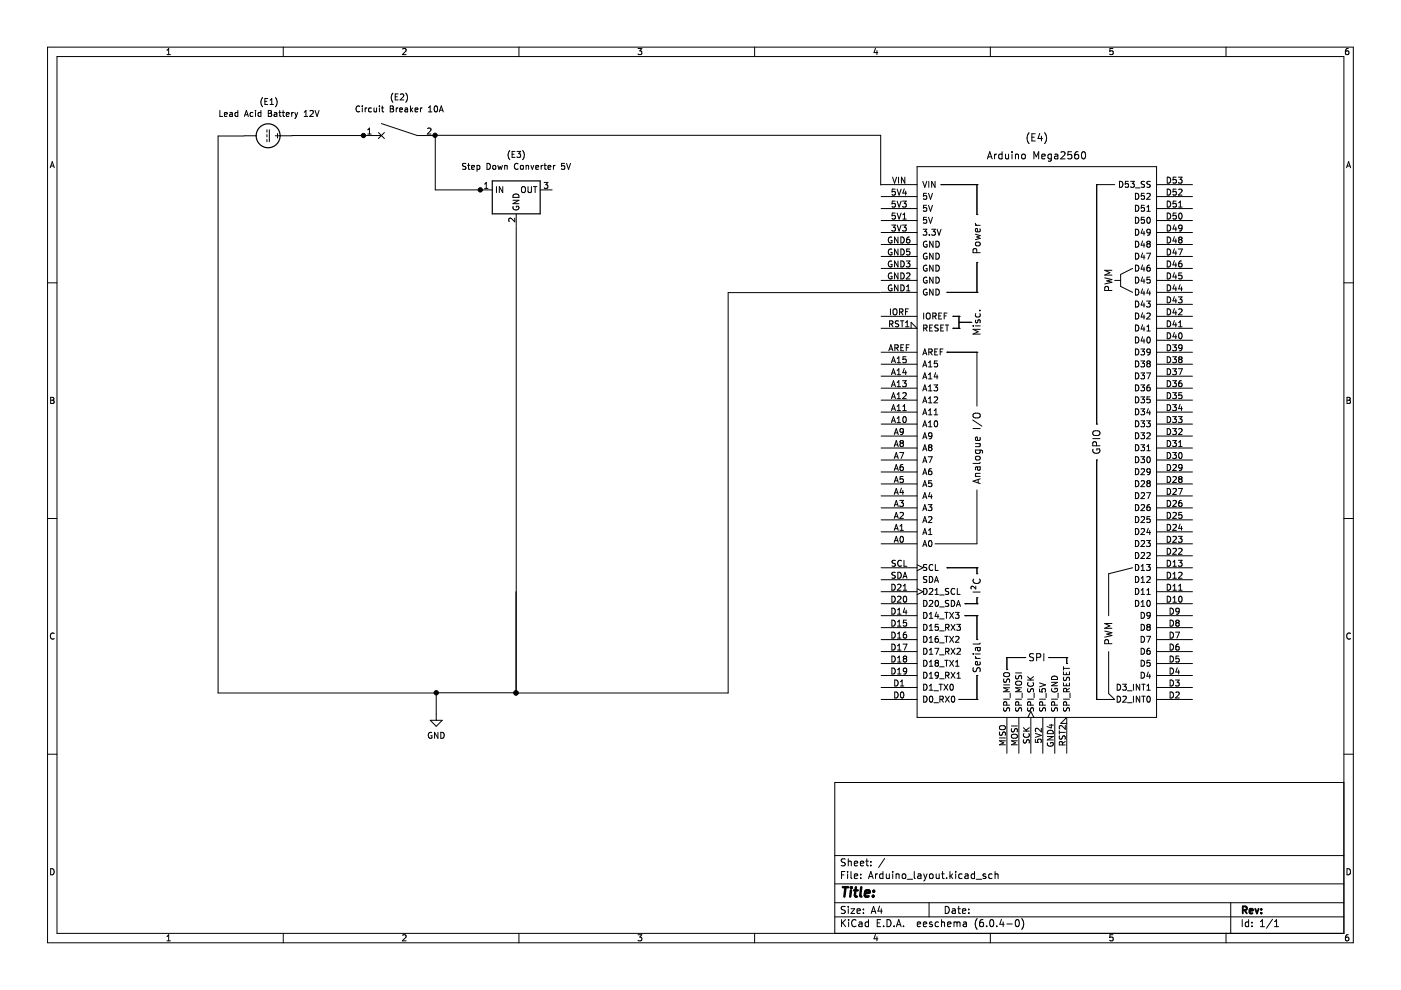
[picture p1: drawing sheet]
<svg xmlns="http://www.w3.org/2000/svg" width="297mm" height="210mm" viewBox="0 0 297 210" stroke-linecap="round" stroke-linejoin="round" font-family="sans-serif">
<path d="M.1 0h297v209.9h-297z" fill-rule="evenodd" fill="#fff" stroke="#fff" stroke-width=".21"/>
<g fill="none" stroke="#000" stroke-width=".21">
<path d="M10.1 10h276.8v189.9h-276.8zM12.1 12h272.8v185.9h-272.8zM35.4 11.6h.7M35.4 10.7l.4-.4v1.3M60.1 10v2M83.3 19.7a1.46 1.46 0 0 0 0 2M84.4 19.9h-.6v1.3h.6M85.4 10.4l.5-.1 .2 .4-.8 .9h.8M86 19.7a1.46 1.46 0 0 1 0 2M110 10v2M135.3 10.3h.8l-.5 .5 .4 .1v.6l-.2 .1-.5-.1M160 10v2"/>
<path d="M185.6 10.2l-.3 .9h.8M185.9 10.7v.9M210 10v2M236 10.3h-.7v.6l.6-.1 .1 .7-.2 .1-.5-.1M259.9 10v2M285.9 10.3h-.4l-.2 .3v.7l.2 .3 .4-.1v-.7h-.4l-.2 .2M10.6 35.6l.5-1.3 .4 1.3M10.8 35.2h.6M46.6 23.4v1.3h.6M47.6 24.3l.6-.2-.1-.2-.3-.1-.2 .2v.6h.5M48.7 23.9h.5l.1 .8M49.3 24.1l-.6 .3 .2 .3 .4-.1"/>
<path d="M50.4 23.9l-.3-.1-.3 .3 .1 .5h.5M50.4 23.4v1.3M51.7 28.8h-5.5v118.1h46.3v5.8M51.8 28.8h2.5M51.8 24.7l.4-1.3 .5 1.3M51.9 24.3h.6M53.6 23.9l-.3-.1-.3 .3 .1 .5h.5M54.2 23.4v.1M54.2 23.8v.9M55.3 23.4v1.3M55.3 23.9l-.3-.1-.3 .3 .1 .5h.5M55.7 20.7a1.46 1.46 0 0 0 0 1.9"/>
<path d="M56.2 21.5h.4M56.6 27.5v.5M56.6 28.5v.5M56.6 29.5v.6M56.8 20.9h-.6v1.3h.6M56.9 23.4h.4l.3 .3-.3 .3 .3 .1v.3l-.2 .3h-.5zM56.9 24h.4M57.1 27.5v2.6M57.3 22.2h.7M57.3 21.2l.3-.3v1.3M58.2 23.9h.4l.1 .8M58.4 28.8h.9"/>
<path d="M58.4 20.7a1.46 1.46 0 0 1 0 1.9M58.7 24.1l-.6 .3 .2 .3 .4-.1M58.8 28.3v1M59.1 23.8h.5M59.3 23.4v1.1l.3 .2M59.4 28.8h2.5M59.9 23.8h.4M60 23.4v1.1l.3 .2M60.7 24.3l.6-.2-.1-.2-.3-.1-.2 .2 .1 .6h.4M61.8 23.8v.9M61.9 28.7h19M62.2 23.8l-.4 .3"/>
<path d="M62.5 23.8l.3 .9M62.8 24.7l-.3 .4M63.1 23.8l-.3 .9M64.5 24.7h.7M64.5 23.8l.4-.4v1.3M65.7 23.5l.5-.1 .2 .4-.7 .9h.7M66.8 23.4l.4 1.3 .4-1.3M76.3 22.6a.56 .56 0 0 0-.8 .5 .56 .56 0 0 0 .8 .5M76.8 22.5v.1M76.8 22.9v.8M77.4 22.9v.8M77.8 22.9l-.4 .2"/>
<path d="M78 28.4h.7M78 27.5l.3-.3v1.2M78.7 22.9h-.3l-.3 .2 .2 .6h.4M79.3 22.9l.1 .8 .4-.1M79.8 22.9v.8M80.2 28.1l1.3 1.3M80.4 22.5v.1M80.4 22.9v.8M80.9 26.2l7.6 2.5h3.8v11.6h12.1M80.9 22.9h.4M81 22.5v1l.3 .2M81.5 28.1l-1.3 1.3"/>
<path d="M82.7 22.5h.5l.2 .2-.2 .4 .2 .1 .1 .3-.3 .2h-.5zM82.7 23.1h.5M83.8 20.5h.4M84 22.9v.8M84.4 22.9l-.4 .2M84.7 23.3l.6-.1v-.3h-.4l-.2 .2 .1 .6h.5M84.9 20l.5-.1 .2 .4-.8 .9h.8M85.9 22.9h.5v.8M86.4 23.2l-.6 .2 .2 .3h.4M87 22.5v1.2M87.2 23.2l.3 .5M87.5 22.9l-.5 .5"/>
<path d="M88 23.3l.6-.1-.1-.3h-.3l-.2 .2 .1 .6h.4M89.1 22.9v.8M89.5 22.9l-.4 .2M90.7 27.3l.4-.1 .3 .3-.8 .9h.8M90.8 23.7h.8M90.8 22.8l.4-.3v1.2M92.2 22.6l.1-.1a.68 .68 0 0 1 .5 .6 .68 .68 0 0 1-.5 .6l-.3-.5zM92.2 28.7h94.5v10.5M93.1 23.7l.5-1.2 .4 1.2M93.3 23.4h.6M98.8 34.7l-.7 .1v.3l.6 .3 .1 .3-.3 .2h-.4M99.1 35.1h.5"/>
<path d="M99.3 34.6v1.1l.3 .2M100 35.5l.6-.1-.1-.3h-.3l-.2 .1 .1 .7h.4M101.1 35.1h.4l.2 .2-.1 .6h-.5M101.1 35.1v1.2M102.7 39.9h.8M102.7 39l.4-.3v1.2M103.3 34.6a.64 .64 0 0 1 .7 .7 .64 .64 0 0 1-.7 .6zM104.5 35.2l.2-.1 .4 .1-.1 .7-.5-.1zM105.3 39.6v1.2M105.6 35.1l.2 .8 .2-.6 .3 .6 .2-.8M106.6 39.6v1.2l-.7-1.2v1.2M107 35.2l.5-.1v.8"/>
<path d="M107 35.1v.8M108.1 31.9a1.46 1.46 0 0 0 0 2M108.6 32.7h.4M109.2 32.1h-.6v1.3h.6M109.6 32.1h.8l-.4 .5 .3 .1v.6l-.2 .1-.5-.1M109.8 34.8a.56 .56 0 0 0-.8 .5 .56 .56 0 0 0 .8 .5M110.4 35.2l.2-.1 .3 .1v.7l-.5-.1zM110.6 39.7l.3-.1a.43 .43 0 0 1 .5 .4v.4a.42 .42 0 0 1-.4 .5 .42 .42 0 0 1-.4-.5zM110.8 31.9a1.46 1.46 0 0 1 0 2M111.5 35.2l.5-.1 .1 .8M111.5 35.1v.8M111.9 39.6v1l.3 .2h.2l.3-.2v-1"/>
<path d="M112.6 35.1l.3 .8 .3-.8M113.1 39.6h.7M113.5 39.6v1.2M113.6 35.5l.6-.1-.1-.3h-.3l-.2 .1 .1 .7h.4M114.7 35.1v.8M115.1 35.1l-.4 .2M115.3 35.1h.5M115.4 38.7h.8l-.5 .5 .4 .1v.5l-.2 .1-.5-.1M115.5 34.6v1.1l.3 .2M116.2 35.5l.6-.1-.1-.3h-.3l-.2 .1v.7h.5M117.3 35.1v.8M117.7 35.1l-.4 .2"/>
<path d="M119.7 34.6h-.6l-.1 .6h.6l.1 .6-.2 .1-.5-.1M120.1 34.6l.4 1.3 .5-1.3M186.8 39.1h7.6M189.2 37.6l.5 1.2 .4-1.2M190.5 37.6v1.2M191.8 37.6v1.2l-.7-1.2v1.2M194.4 35.3h50.8v116.8h-50.8zM195.7 38.4l.4 1.3 .4-1.3M196.9 38.4v1.3M198.3 38.4v1.3l-.8-1.3v1.3M199.5 39.1h.1M199.5 39.1h7.6"/>
<path d="M207.1 39.1h.1M207.1 39.1v6.4M209.3 33.7l.6-1.5 .5 1.5M209.5 33.3h.7M210.9 32.7v1M211.3 32.7l-.4 .3M212.5 32.7h-.5l-.3 .3 .2 .6h.6M212.5 32.2v1.5M213.2 32.7l.1 .9 .3 .1 .2-.2M213.8 32.7v1M214.6 32.2v.1M214.6 32.7v1"/>
<path d="M215.3 32.7v1M215.3 32.8l.2-.1h.4v1M216.7 32.8l.2-.1 .4 .1 .1 .6-.1 .2-.4 .1-.2-.2zM218.2 28.1a1.75 1.75 0 0 0 0 2.4M218.8 29.1h.5M219.2 33.7v-1.5l.5 1.1 .5-1.1v1.5M219.5 28.4h-.7v1.5h.7M220.4 28.3l-.3 1.1h.9M220.8 28.9v1M220.9 33.2l.7-.2-.1-.3h-.4l-.2 .2 .1 .7h.5M221.5 28.1a1.75 1.75 0 0 1 0 2.4M222.9 32.7v1.2l-.3 .3-.3-.1"/>
<path d="M222.9 32.7h-.4l-.3 .3 .1 .6h.6M223.6 32.7h.6l.1 1M224.3 33l-.5 .1-.2 .2 .2 .4 .5-.1M224.9 32.3l.6-.1 .3 .4-.9 1.1h.9M227.2 32.2h-.7l-.1 .7 .2-.2 .5 .1 .2 .2-.1 .5-.2 .2-.6-.2M228.6 32.2h-.5a1.03 1.03 0 0 0 0 1.5l.5-.2 .1-.5-.3-.3-.4 .1-.2 .2M229.4 32.3l.3-.1a.81 .81 0 0 1 .5 .7 .81 .81 0 0 1-.5 .8l-.3-.2-.1-.4zM232.5 39.1h.1M232.5 39.1h3.8M232.5 39.1v50.8M237.4 38.4a.64 .64 0 0 1 .7 .7 .64 .64 0 0 1-.7 .6zM239.2 38.4h-.6v.7l.6-.1v.6l-.2 .1-.4-.1"/>
<path d="M239.7 38.4h.8l-.4 .5 .3 .2v.5l-.1 .1-.6-.1M240.7 39.8h1M242.7 38.5l-.7 .1v.3l.5 .3 .2 .3-.3 .2h-.5M243.9 38.5l-.5-.1-.2 .3 .1 .3 .5 .2v.4l-.6 .1M245.2 39.1h7.6M247.5 37.6a.64 .64 0 0 1 .7 .6 .64 .64 0 0 1-.7 .6zM249.4 37.6h-.7v.6l.6-.1 .1 .6-.2 .1-.5-.1M249.8 37.6h.8l-.4 .4 .4 .2v.5l-.2 .1-.6-.1M285.5 35.6l.4-1.3 .5 1.3M285.6 35.2h.6M10.1 60h2M108.8 42.5h1.2l-1.2 .7h1.2"/>
<path d="M108.8 43.8a.58 .58 0 0 0 .6 .7 .58 .58 0 0 0 .5-.8h-.4v.3M108.9 41.2a.66 .66 0 0 1 .8 0 .66 .66 0 0 1 .3 .7h-1.2zM109.1 46.2v.8l-.9-.8-.3 .3 .1 .5M109.4 45.3v2.6M109.4 48v98.9h-16.9M114.5 40.3h2.6M186.8 59.5h7.6M186.8 49.3h7.6M186.8 46.8h7.6M186.8 44.2h7.6M186.8 41.7h7.6M186.8 56.9h7.6"/>
<path d="M186.8 54.4h7.6M186.8 51.8h7.6M189.1 55.4a.58 .58 0 0 0-.8 .6 .58 .58 0 0 0 .8 .5v-.4h-.2M189.1 50.3a.58 .58 0 0 0-.8 .6 .58 .58 0 0 0 .8 .5v-.4h-.2M189.1 47.7h.7l-.4 .5 .4 .1v.6l-.2 .1-.5-.1M189.1 57.9a.58 .58 0 0 0-.8 .6 .58 .58 0 0 0 .8 .5v-.4h-.2M189.1 52.9a.58 .58 0 0 0-.8 .5 .58 .58 0 0 0 .8 .5v-.4h-.2M189.8 40.1h-.6l-.1 .6 .6-.1 .1 .6-.2 .2-.5-.2M189.8 42.6h-.6l-.1 .6h.6l.1 .6-.2 .1-.5-.1M189.8 45.2h-.6l-.1 .6 .6-.1 .1 .6-.2 .1-.5-.1M190.2 47.7l.4 1.3 .5-1.3M190.2 45.2l.4 1.2 .5-1.2"/>
<path d="M190.2 42.6l.4 1.3 .5-1.3M190.2 40.1l.4 1.3 .5-1.3M190.4 57.9v1.2l-.7-1.2v1.2M190.4 55.3v1.3l-.7-1.3v1.3M190.4 50.3v1.2l-.7-1.2v1.2M190.4 52.8v1.3l-.7-1.3v1.3M191 55.3a.64 .64 0 0 1 .7 .7 .64 .64 0 0 1-.7 .6zM191 50.3a.64 .64 0 0 1 .7 .6 .64 .64 0 0 1-.7 .6zM191 52.8a.64 .64 0 0 1 .7 .6 .64 .64 0 0 1-.7 .7zM191 57.9a.64 .64 0 0 1 .7 .6 .64 .64 0 0 1-.7 .6zM191.4 47.7h.7l-.4 .5 .4 .1v.6l-.2 .1-.5-.1M191.4 42.6h.7l-.4 .5 .4 .1v.6l-.2 .1-.5-.1"/>
<path d="M191.4 46.4h.7M191.4 45.5l.4-.3v1.2M191.7 40l-.3 .9h.8M192 40.5v.9M192.1 55.3h.8l-.4 .5 .4 .1v.6l-.2 .1-.6-.1M192.2 58l.5-.1 .2 .3-.8 .9h.8M192.8 50.3h-.4l-.1 .3-.1 .7 .2 .2 .5-.1-.1-.6-.4-.1-.2 .3M192.9 52.8h-.6l-.1 .6 .6-.1 .1 .6-.2 .2-.5-.2M195.7 48.6h.8l-.4 .5 .3 .1v.6l-.1 .1-.6-.1M196.4 41h-.6v.6l.6-.1v.6l-.1 .2-.5-.2M196.4 43.5h-.6v.6h.6v.6l-.1 .1-.5-.1M196.4 46.1h-.6v.6l.6-.1v.6l-.1 .1-.5-.1"/>
<path d="M196.5 58.8a.58 .58 0 0 0-.7 .6 .58 .58 0 0 0 .8 .5v-.4h-.3M196.5 51.2a.58 .58 0 0 0-.7 .6 .58 .58 0 0 0 .8 .5v-.4h-.3M196.5 53.7a.58 .58 0 0 0-.7 .6 .58 .58 0 0 0 .8 .5v-.4h-.3M196.5 56.3a.58 .58 0 0 0-.7 .6 .58 .58 0 0 0 .8 .5v-.5h-.3M196.9 46.1l.4 1.2 .4-1.2M196.9 43.5l.4 1.3 .4-1.3M196.9 41l.4 1.3 .4-1.3M197 49.8v.1M197.5 48.6h.8l-.4 .5 .4 .1v.6l-.2 .1-.6-.1M197.8 51.1v1.3l-.7-1.3v1.3M197.8 53.7v1.3l-.7-1.3v1.3M197.8 56.2v1.3l-.7-1.3v1.3"/>
<path d="M197.8 58.8v1.2l-.7-1.2v1.2M198.4 51.1a.64 .64 0 0 1 .8 .7 .64 .64 0 0 1-.8 .6zM198.4 53.7a.64 .64 0 0 1 .8 .6 .64 .64 0 0 1-.8 .7zM198.4 56.2a.64 .64 0 0 1 .8 .7 .64 .64 0 0 1-.8 .6zM198.4 58.8a.64 .64 0 0 1 .8 .6 .64 .64 0 0 1-.8 .6zM198.7 48.6l.4 1.3 .4-1.3M206.8 47.3l.3 .5M206.8 49.7l1 .3-.7 .2 .7 .3-1 .3M206.8 47.8h1M207 51.4h.7l.1 .2-.1 .4-.2 .1h-.5l-.2-.3zM207.1 53.6l-.1-.7-.2-.2-.4 .1-.1 .8h1.5M207.1 45.5h.1"/>
<path d="M207.1 55.6h.1M207.1 55.6v6.4M207.7 48.5l.1 .4-.2 .3-.7-.1v-.6l.3-.1 .1 .8M234.2 58.9l1.5 .4-1 .3 1 .3-1.5 .3M235.7 57.3h-1.5l1.1 .5-1.1 .5h1.5M236.3 59.5h1.3M240.1 56.9l-2.5 1.3v2.5l2.5 1.3M240.7 53.7a.64 .64 0 0 1 .8 .6 .64 .64 0 0 1-.8 .7zM240.7 48.6a.64 .64 0 0 1 .8 .6 .64 .64 0 0 1-.8 .7zM240.7 46.1a.64 .64 0 0 1 .8 .6 .64 .64 0 0 1-.8 .6zM240.7 43.5a.64 .64 0 0 1 .8 .7 .64 .64 0 0 1-.8 .6zM240.7 41a.64 .64 0 0 1 .8 .6 .64 .64 0 0 1-.8 .7z"/>
<path d="M240.7 56.2a.64 .64 0 0 1 .8 .7 .64 .64 0 0 1-.8 .6zM240.7 51.1a.64 .64 0 0 1 .8 .7 .64 .64 0 0 1-.8 .6zM240.7 58.8a.64 .64 0 0 1 .8 .6 .64 .64 0 0 1-.8 .6zM242.2 58.7l-.3 .9h.8M242.2 56.2l-.3 .9h.8M242.2 53.6l-.3 .9h.8M242.2 51.1l-.3 .9h.8M242.2 48.5l-.3 .9h.8M242.5 49v.9M242.5 51.6v.8M242.5 54.1v.9M242.5 56.6v.9"/>
<path d="M242.5 59.2v.8M242.6 41h-.6l-.1 .6 .6-.1 .1 .6-.2 .2-.5-.2M242.6 46.1h-.6l-.1 .6 .6-.1 .1 .6-.2 .1-.5-.1M242.6 43.5h-.6l-.1 .6h.6l.1 .6-.2 .1-.5-.1M243.1 53.7h.8l-.5 1.3M243.2 44.8h.7M243.2 41.1l.4-.1 .3 .4-.8 .9h.8M243.2 43.9l.3-.4v1.3M243.3 46.2l.2-.1a.68 .68 0 0 1 .4 .6 .68 .68 0 0 1-.4 .6l-.3-.4zM243.4 51.7l-.2 .2v.3l.2 .2h.4l.1-.2-.1-.4-.2-.1M243.4 51.7l-.2-.3 .2-.3 .4 .1 .1 .2-.3 .3M243.4 51.7h.2"/>
<path d="M243.8 56.2l-.4 .1-.2 .2v.7l.2 .3 .4-.1v-.6l-.4-.1-.2 .2M243.8 58.8h-.6v.6l.6-.1v.6l-.2 .1-.4-.1M243.9 49.1l-.3 .3-.3-.1-.1-.6 .4-.1 .3 .2-.1 .8-.2 .2-.3 .1M245.2 59.5h7.6M245.2 49.3h7.6M245.2 46.8h7.6M245.2 44.2h7.6M245.2 41.7h7.6M245.2 56.9h7.6M245.2 54.4h7.6M245.2 51.8h7.6M247.5 45.2a.64 .64 0 0 1 .7 .6 .64 .64 0 0 1-.7 .6z"/>
<path d="M247.5 47.7a.64 .64 0 0 1 .7 .6 .64 .64 0 0 1-.7 .7zM247.5 42.6a.64 .64 0 0 1 .7 .7 .64 .64 0 0 1-.7 .6zM247.5 40.1a.64 .64 0 0 1 .7 .6 .64 .64 0 0 1-.7 .7zM247.5 50.3a.64 .64 0 0 1 .7 .6 .64 .64 0 0 1-.7 .6zM247.5 52.8a.64 .64 0 0 1 .7 .6 .64 .64 0 0 1-.7 .7zM247.5 55.3a.64 .64 0 0 1 .7 .7 .64 .64 0 0 1-.7 .6zM247.5 57.9a.64 .64 0 0 1 .7 .6 .64 .64 0 0 1-.7 .6zM249 57.8l-.3 .9h.8M249 55.3l-.3 .9h.8M249 52.7l-.3 .9h.8M249 50.2l-.3 .9h.8M249 47.7l-.3 .9h.8"/>
<path d="M249.3 48.1v.9M249.3 50.7v.8M249.3 53.2v.9M249.3 55.8v.8M249.3 58.3v.8M249.4 45.2h-.7v.6l.6-.1 .1 .6-.2 .1-.5-.1M249.4 42.6h-.7v.6h.6l.1 .6-.2 .1-.5-.1M249.4 40.1h-.7v.6l.6-.1 .1 .6-.2 .2-.5-.2M249.8 52.8h.9l-.6 1.3M249.9 43.9h.7M249.9 40.2l.5-.1 .2 .4-.8 .9h.8M249.9 43l.4-.4v1.3"/>
<path d="M250 45.3l.2-.1a.68 .68 0 0 1 .4 .6 .68 .68 0 0 1-.4 .6l-.3-.4zM250.1 50.8l-.2-.2 .2-.3h.3l.2 .2-.2 .3M250.1 50.8l-.2 .2 .1 .4 .1 .1h.3l.2-.2v-.4l-.2-.1M250.1 50.8h.3M250.5 55.3l-.4 .1-.1 .2-.1 .8 .2 .2 .5-.1-.1-.6-.4-.1-.2 .3M250.6 57.9h-.6l-.1 .6 .6-.1 .1 .6-.2 .1-.5-.1M250.6 48.3l-.2 .2-.4-.1v-.6l.4-.1 .2 .3v.7l-.2 .2-.4 .1M284.9 60h2M186.7 62h-32.3v84.9h-45M186.8 62h7.6M186.8 74.7h7.6M186.8 67.1h7.6"/>
<path d="M186.8 69.6h7.6l-1.2-1.3v1.3M186.8 79.8h7.6M186.8 77.2h7.6M188.5 74.4l.4-1.3 .4 1.3M188.6 74h.6M188.6 68.7l.6-.1 .1-.5-.7-.1v1.3M188.8 65.5v1.3M188.9 68.7l.4 .6M189 79.4l.4-1.2 .4 1.2M189 76.9l.4-1.3 .4 1.3M189.1 60.5a.58 .58 0 0 0-.8 .6 .58 .58 0 0 0 .8 .5v-.5h-.2M189.1 79.1h.6"/>
<path d="M189.1 76.5h.6M189.4 65.7l.2-.2a.43 .43 0 0 1 .6 .4v.4a.42 .42 0 0 1-.4 .5 .42 .42 0 0 1-.5-.5zM189.7 73.8l.6-.1 .1-.5-.7-.1v1.3M190 73.8l.5 .6M190.2 76l.4-.4v1.3M190.2 78.5l.4-.3v1.2M190.2 79.4h.7M190.2 76.9h.7M190.4 60.4v1.3l-.7-1.3v1.3M190.5 68.1l-.4-.1-.3 .3 .1 .3 .6 .2v.4h-.7M190.7 66.2l.6-.1 .1-.5-.7-.1v1.3M190.9 68h.7"/>
<path d="M191 73.7h.4M191 60.4a.64 .64 0 0 1 .7 .6 .64 .64 0 0 1-.7 .7zM191 66.2l.4 .6M191.3 68v1.3M191.6 73.1h-.6v1.3h.6M191.7 78.1l-.3 .9h.8M192 69.3h.7M192 66.1h.4M192 68.4l.4-.4v1.3M192 78.6v.8M192.1 75.6h-.6l-.1 .6h.6l.1 .6-.2 .1-.5-.1M192.1 73.7h.5"/>
<path d="M192.2 61.7h.7M192.2 60.8l.4-.4v1.3M192.6 65.5h-.6v1.3M192.7 73.1h-.6v1.3M195.7 77.8l.4-1.3 .4 1.3M195.7 75.3l.4-1.3 .4 1.3M195.8 80h.6M195.8 77.4h.6M195.8 74.9h.6M195.8 69.6l.6-.1 .1-.5-.7-.1v1.3M195.8 66.4v1.2M196.1 69.6l.5 .6"/>
<path d="M196.4 66.6l.3-.2a.43 .43 0 0 1 .5 .4v.4a.42 .42 0 0 1-.4 .5 .42 .42 0 0 1-.4-.5zM196.5 61.4a.58 .58 0 0 0-.7 .5 .58 .58 0 0 0 .8 .5v-.4h-.3M196.9 79.4l.3-.3v1.2M196.9 76.9l.3-.4v1.3M196.9 77.8h.7M196.9 74.7l.6-.1 .1-.5-.7-.1v1.3M197.1 69.5h.4M197.2 74.7l.4 .6M197.7 68.9h-.6v1.3h.6M197.8 67h.6v-.5l-.6-.1v1.2M197.8 61.3v1.3l-.7-1.3v1.3M198.1 67l.4 .6"/>
<path d="M198.2 74.6h.4M198.4 79l-.3 .9h.8M198.4 61.3a.64 .64 0 0 1 .8 .6 .64 .64 0 0 1-.8 .7zM198.7 79.5v.8M198.7 76.5h-.6v.6h.6v.6l-.1 .1-.5-.1M198.8 74h-.6v1.3h.6M198.9 69h-.6v.4l.5 .2 .1 .3-.2 .3-.5-.1M199 67h.5M199.3 74.6h.5M199.5 69.5h.4M199.6 66.4h-.6v1.2h.6M199.9 74h-.6v1.3"/>
<path d="M200.1 68.9h-.6v1.3h.6M200.2 67h.4M200.4 68.9h.8M200.8 62h.1M200.8 74.7h.1M200.8 62h6.3M200.8 74.7h6.3M200.8 66.4h-.6v1.2M200.8 68.9v1.3M202.1 67.1h.1M202.1 69.6h.1M202.1 67.1h1.2"/>
<path d="M202.1 69.6h1.2M203.3 67.1h.1M203.3 69.6h.1M203.3 68.3h.1M203.3 68.3h2.6M203.3 67.1v2.5M205.9 68.3h.1M206.3 69.1h.1M206.8 69.1h1M206.9 66.5l-.1 .4 .3 .3 .6-.1v-.6M206.9 67.9l-.1 .3 .2 .2h.2l.2-.5h.3v.5M207.1 62h.1"/>
<path d="M207.1 74.7h.1M207.1 74.7v11.4M207.7 65.8h.1M207.8 69.8h-1.5l1.1 .5-1.1 .5h1.5M235 61.6l-.1-.7-.2-.2-.3 .1-.2 .8h1.5M240.7 71.5a.64 .64 0 0 1 .8 .6 .64 .64 0 0 1-.8 .6zM240.7 63.8a.64 .64 0 0 1 .8 .7 .64 .64 0 0 1-.8 .6zM240.7 79.1a.64 .64 0 0 1 .8 .6 .64 .64 0 0 1-.8 .6zM240.7 76.5a.64 .64 0 0 1 .8 .7 .64 .64 0 0 1-.8 .6zM240.7 74a.64 .64 0 0 1 .8 .6 .64 .64 0 0 1-.8 .7zM240.7 61.3a.64 .64 0 0 1 .8 .6 .64 .64 0 0 1-.8 .7zM240.7 66.4a.64 .64 0 0 1 .8 .6 .64 .64 0 0 1-.8 .6z"/>
<path d="M240.7 68.9a.64 .64 0 0 1 .8 .6 .64 .64 0 0 1-.8 .7zM241.9 79.1h.8l-.5 .5 .4 .1v.5l-.2 .1-.5-.1M241.9 76.5h.8l-.5 .5 .4 .1v.6l-.2 .1-.5-.1M241.9 74h.8l-.5 .5 .4 .1v.5l-.2 .2-.5-.2M242.2 66.3l-.3 .9h.8M242.2 71.4l-.3 .9h.8M242.2 68.9l-.3 .9h.8M242.2 63.8l-.3 .9h.8M242.2 61.2l-.3 .9h.8M242.5 61.7v.9M242.5 64.3v.8M242.5 66.8v.8"/>
<path d="M242.5 69.3v.9M242.5 71.9v.8M243.1 79.1h.8l-.5 1.2M243.1 63.8h.8l-.4 .5 .3 .1v.6l-.2 .1-.5-.1M243.2 66.5l.4-.1 .3 .3-.8 .9h.8M243.2 69.3l.3-.4v1.3M243.2 70.2h.7M243.3 71.6l.2-.1a.68 .68 0 0 1 .4 .6 .68 .68 0 0 1-.4 .6l-.3-.5zM243.4 77.1l-.2-.3 .2-.3 .4 .1 .1 .2-.3 .3M243.4 77.1l-.2 .2v.3l.2 .2 .4-.1 .1-.1-.1-.4-.2-.1M243.4 77.1h.2M243.5 61.2l-.3 .9h.7"/>
<path d="M243.8 61.7v.9M243.9 74.5l-.3 .3-.3-.1-.1-.6 .4-.1 .3 .2-.1 .8-.2 .2-.3 .1M245.2 62h7.6M245.2 74.7h7.6M245.2 67.1h7.6M245.2 69.6h7.6M245.2 79.8h7.6M245.2 77.2h7.6M245.2 72.1h7.6M245.2 64.5h7.6M247.5 78.2a.64 .64 0 0 1 .7 .6 .64 .64 0 0 1-.7 .6zM247.5 75.6a.64 .64 0 0 1 .7 .7 .64 .64 0 0 1-.7 .6z"/>
<path d="M247.5 73.1a.64 .64 0 0 1 .7 .6 .64 .64 0 0 1-.7 .7zM247.5 60.4a.64 .64 0 0 1 .7 .6 .64 .64 0 0 1-.7 .7zM247.5 62.9a.64 .64 0 0 1 .7 .7 .64 .64 0 0 1-.7 .6zM247.5 65.5a.64 .64 0 0 1 .7 .6 .64 .64 0 0 1-.7 .7zM247.5 68a.64 .64 0 0 1 .7 .7 .64 .64 0 0 1-.7 .6zM247.5 70.6a.64 .64 0 0 1 .7 .6 .64 .64 0 0 1-.7 .6zM248.6 75.6h.8l-.4 .5 .4 .1v.6l-.2 .1-.6-.1M248.6 78.2h.8l-.4 .5 .4 .1v.5l-.2 .1-.6-.1M248.6 73.1h.8l-.4 .5 .4 .1v.5l-.2 .2-.6-.2M249 70.5l-.3 .9h.8M249 68l-.3 .9h.8M249 65.4l-.3 .9h.8"/>
<path d="M249 62.9l-.3 .9h.8M249 60.3l-.3 1h.8M249.3 60.8v.9M249.3 63.4v.8M249.3 65.9v.9M249.3 68.4v.9M249.3 71v.8M249.8 62.9h.8l-.4 .5 .4 .2v.5l-.2 .1-.6-.1M249.8 78.2h.9l-.6 1.2M249.9 65.6l.5-.1 .2 .3-.8 1h.8M249.9 68.4l.4-.4v1.3M249.9 69.3h.7"/>
<path d="M250 70.7l.2-.1a.68 .68 0 0 1 .4 .6 .68 .68 0 0 1-.4 .6l-.3-.5zM250.1 76.2l-.2 .2 .1 .4 .1 .1h.3l.2-.2v-.4l-.2-.1M250.1 76.2l-.2-.3 .2-.3h.3l.2 .3-.2 .3M250.1 76.2h.3M250.2 60.3l-.3 1h.8M250.5 60.8v.9M250.6 73.6l-.2 .3-.4-.1v-.6l.4-.1 .2 .2v.8l-.2 .2-.4 .1M10.7 84.2h.5l.2 .3-.2 .4 .2 .1 .1 .3-.3 .2h-.5zM10.7 84.9h.5M186.8 84.8h7.6M186.8 97.5h7.6M186.8 89.9h7.6"/>
<path d="M186.8 87.4h7.6M186.8 82.3h7.6M186.8 95h7.6M186.8 92.5h7.6M189 89.6l.4-1.3 .4 1.3M189 87.1l.4-1.3 .4 1.3M189 84.5l.4-1.2 .4 1.2M189 82l.4-1.3 .4 1.3M189.1 89.2h.6M189.1 86.7h.6M189.1 84.2h.6M189.1 81.6h.6"/>
<path d="M189.6 99.8l.4-1.3 .5 1.3M189.6 97.2l.4-1.3 .5 1.3M189.6 94.7l.4-1.3 .5 1.3M189.6 92.1l.4-1.2 .5 1.2M189.7 99.4h.6M189.7 96.9h.6M189.7 94.3h.6M189.7 91.8h.6M190.2 89.6h.7M190.2 81.1l.4-.4v1.3M190.2 83.6l.4-.3v1.2M190.2 86.2l.4-.4v1.3"/>
<path d="M190.2 88.7l.4-.4v1.3M190.2 87.1h.7M190.2 84.5h.7M190.2 82h.7M190.8 95.9h.8l-.5 1.3M191.1 94l-.3-.3 .3-.3h.2l.2 .3-.2 .3M191.1 94l-.3 .2v.2l.3 .3h.2l.2-.3v-.3l-.2-.1M191.1 94h.2M191.4 80.7h.7l-.4 .5 .4 .1v.6l-.2 .1-.5-.1M191.4 98.5h-.3l-.2 .3-.1 .7 .3 .3 .4-.2-.1-.6h-.3l-.3 .2M191.4 83.4l.5-.1 .2 .3-.7 .9h.7M191.4 86.2l.4-.4v1.3"/>
<path d="M191.4 87.1h.7M191.5 91.4l-.2 .3-.4-.1v-.6l.4-.1 .2 .2v.7l-.2 .3h-.4M191.5 88.5l.2-.2a.68 .68 0 0 1 .5 .7 .68 .68 0 0 1-.5 .6l-.3-.5zM195.7 90.5l.4-1.3 .4 1.3M195.7 88l.4-1.3 .4 1.3M195.7 85.4l.4-1.3 .4 1.3M195.7 82.9l.4-1.3 .4 1.3M195.7 80.3l.4-1.2 .4 1.2M195.7 98.1l.4-1.3 .4 1.3M195.7 95.6l.4-1.3 .4 1.3M195.7 93l.4-1.2 .4 1.2M195.8 92.7h.6"/>
<path d="M195.8 95.2h.6M195.8 90.1h.6M195.8 87.6h.6M195.8 85.1h.6M195.8 82.5h.6M195.8 97.7h.6M196.8 96.8h.8l-.5 1.3M196.9 82l.3-.4v1.3M196.9 84.5l.3-.4v1.3M196.9 87l.3-.3v1.3M196.9 89.6l.3-.4v1.3M196.9 90.5h.7"/>
<path d="M196.9 88h.7M196.9 85.4h.7M196.9 82.9h.7M196.9 80.3h.7M197.1 94.8l-.2-.2 .2-.3h.2l.3 .2-.3 .3M197.1 94.8l-.2 .3v.2l.2 .3 .4-.1 .1-.2-.1-.3-.2-.2M197.1 94.8h.2M197.5 99.4h-.4l-.2 .3v.7l.2 .2 .4-.1v-.6h-.4l-.2 .2M197.6 92.3l-.3 .2h-.3l-.1-.6 .4-.1 .3 .2-.1 .7-.2 .3h-.3M198 81.6h.8l-.4 .5 .3 .1v.6l-.1 .1-.6-.1M198.1 84.3l.5-.2 .2 .4-.8 .9h.8M198.1 88h.7"/>
<path d="M198.1 87l.3-.3v1.3M198.2 89.3l.2-.1a.68 .68 0 0 1 .4 .7 .68 .68 0 0 1-.4 .6l-.3-.5zM206.2 89l2 1.4M206.3 90.9h1.5M206.5 87.7a1.02 1.02 0 0 1 1.3 .3 .51 .51 0 0 1-.5 .6h-.5a.51 .51 0 0 1-.5-.3 .51 .51 0 0 1 .2-.6zM206.8 95.4h1.2l.3 .3v.4M206.8 94.1h1M206.9 95.4l-.1 .5 .3 .3 .6-.2v-.6M207 96.8h.7l.1 .2-.1 .4-.2 .1h-.5l-.2-.3zM207.2 99v.5l.3 .2 .3-.2-.1-.5M207.7 94.1l.1 .2-.1 .3-.9 .1M207.7 92.7l.1 .5-.2 .2-.7-.1v-.6h.3l.1 .7"/>
<path d="M207.8 99l-.9 .1v.5M207.8 98l-.2 .3h-1.3M231.7 93h1.5M231.8 95.2a.71 .71 0 0 0 .6 .9 .71 .71 0 0 0 .7-.9h-.5v.3M231.8 91.5a.97 .97 0 0 1 1.4 .2 .51 .51 0 0 1-.5 .6h-.5a.51 .51 0 0 1-.5-.2 .51 .51 0 0 1 .1-.6zM232.5 94.5l-.1-.7-.2-.1h-.4l-.1 .8h1.5M232.5 89.9h.1M232.5 97.5h.1M232.5 97.5v50.8M240.7 96.8a.64 .64 0 0 1 .8 .7 .64 .64 0 0 1-.8 .6zM240.7 91.8a.64 .64 0 0 1 .8 .6 .64 .64 0 0 1-.8 .6zM240.7 89.2a.64 .64 0 0 1 .8 .7 .64 .64 0 0 1-.8 .6z"/>
<path d="M240.7 86.7a.64 .64 0 0 1 .8 .6 .64 .64 0 0 1-.8 .7zM240.7 84.1a.64 .64 0 0 1 .8 .7 .64 .64 0 0 1-.8 .6zM240.7 81.6a.64 .64 0 0 1 .8 .6 .64 .64 0 0 1-.8 .7zM240.7 99.4a.64 .64 0 0 1 .8 .6 .64 .64 0 0 1-.8 .6zM240.7 94.3a.64 .64 0 0 1 .8 .6 .64 .64 0 0 1-.8 .7zM241.9 91.8h.8l-.5 .4 .4 .2v.5l-.2 .1-.5-.1M241.9 84.1h.8l-.5 .5 .4 .1v.6l-.2 .1-.5-.1M241.9 96.8h.8l-.5 .5 .4 .1v.6l-.2 .1-.5-.1M241.9 86.7h.8l-.5 .5 .4 .1v.5l-.2 .2-.5-.2M241.9 89.2h.8l-.5 .5 .4 .1v.6l-.2 .1-.5-.1M241.9 81.6h.8l-.5 .5 .4 .1v.6l-.2 .1-.5-.1M241.9 94.3h.8l-.5 .5 .4 .1v.5l-.2 .2-.5-.2"/>
<path d="M241.9 99.5l.5-.1 .3 .3-.8 .9h.8M243.1 89.2h.8l-.4 .5 .3 .1v.6l-.2 .1-.5-.1M243.2 91.9l.4-.1 .3 .3-.8 .9h.8M243.2 95.6h.7M243.2 94.7l.3-.4v1.3M243.3 97l.2-.2a.68 .68 0 0 1 .4 .7 .68 .68 0 0 1-.4 .6l-.3-.5zM243.5 86.6l-.3 .9h.7M243.8 81.6l-.4 .1-.2 .2v.7l.2 .3 .4-.1v-.7h-.4l-.2 .2M243.8 87.1v.9M243.8 84.1h-.6v.6h.6v.6l-.2 .1-.4-.1M243.9 99.9l-.3 .3-.3-.1-.1-.6 .4-.1 .3 .2-.1 .7-.2 .3h-.3M245.2 84.8h7.6"/>
<path d="M245.2 97.5h7.6M245.2 89.9h7.6M245.2 87.4h7.6M245.2 82.3h7.6M245.2 95h7.6M245.2 92.5h7.6M247.5 85.8a.64 .64 0 0 1 .7 .6 .64 .64 0 0 1-.7 .7zM247.5 93.4a.64 .64 0 0 1 .7 .6 .64 .64 0 0 1-.7 .7zM247.5 90.9a.64 .64 0 0 1 .7 .6 .64 .64 0 0 1-.7 .6zM247.5 95.9a.64 .64 0 0 1 .7 .7 .64 .64 0 0 1-.7 .6zM247.5 88.3a.64 .64 0 0 1 .7 .7 .64 .64 0 0 1-.7 .6zM247.5 83.3a.64 .64 0 0 1 .7 .6 .64 .64 0 0 1-.7 .6z"/>
<path d="M247.5 80.7a.64 .64 0 0 1 .7 .7 .64 .64 0 0 1-.7 .6zM247.5 98.5a.64 .64 0 0 1 .7 .6 .64 .64 0 0 1-.7 .7zM248.6 93.4h.8l-.4 .5 .4 .1v.6l-.2 .1-.6-.1M248.6 90.9h.8l-.4 .5 .4 .1v.5l-.2 .1-.6-.1M248.6 88.3h.8l-.4 .5 .4 .1v.6l-.2 .1-.6-.1M248.6 85.8h.8l-.4 .5 .4 .1v.5l-.2 .2-.6-.2M248.6 83.3h.8l-.4 .4 .4 .2v.5l-.2 .1-.6-.1M248.6 80.7h.8l-.4 .5 .4 .1v.6l-.2 .1-.6-.1M248.6 95.9h.8l-.4 .5 .4 .2v.5l-.2 .1-.6-.1M248.7 98.6l.5-.1 .2 .3-.8 1h.8M249.8 88.3h.8l-.4 .5 .4 .1v.6l-.2 .1-.6-.1M249.9 91l.5-.1 .2 .3-.8 .9h.8"/>
<path d="M249.9 94.7h.7M249.9 93.8l.4-.4v1.3M250 96.1l.2-.2a.68 .68 0 0 1 .4 .7 .68 .68 0 0 1-.4 .6l-.3-.5zM250.2 85.7l-.3 .9h.8M250.5 80.7l-.4 .1-.1 .2-.1 .7 .2 .3 .5-.1-.1-.6-.4-.1-.2 .2M250.5 86.2v.9M250.6 83.3h-.6l-.1 .6 .6-.1 .1 .6-.2 .1-.5-.1M250.6 99l-.2 .3-.4-.1v-.6l.4-.1 .2 .2v.8l-.2 .2-.4 .1M285.6 84.2h.4l.3 .3-.3 .4 .3 .1v.3l-.2 .2h-.5zM285.6 84.9h.4M10.1 109.9h2M186.8 115.3h7.6"/>
<path d="M186.8 112.8h7.6M186.8 110.2h7.6M186.8 107.7h7.6M186.8 105.1h7.6M186.8 102.6h7.6M186.8 100.1h7.6M189.6 115l.4-1.3 .5 1.3M189.6 112.4l.4-1.2 .5 1.2M189.6 109.9l.4-1.3 .5 1.3M189.6 107.4l.4-1.3 .5 1.3M189.6 104.8l.4-1.2 .5 1.2M189.6 102.3l.4-1.3 .5 1.3"/>
<path d="M189.7 114.6h.6M189.7 112.1h.6M189.7 109.5h.6M189.7 107h.6M189.7 104.5h.6M189.7 101.9h.6M189.8 118.9h-.6v.4l.5 .2 .1 .3-.2 .3-.5-.1M190.8 106.1h.7l-.4 .5 .4 .1v.6l-.2 .1-.5-.1M190.8 108.8l.5-.2 .2 .4-.7 .9h.7M190.8 112.4h.7M190.8 111.5l.4-.3v1.2M190.9 113.8l.2-.1a.68 .68 0 0 1 .5 .7 .68 .68 0 0 1-.5 .6l-.3-.5z"/>
<path d="M191.1 118.9a.56 .56 0 0 0-.8 .5 .56 .56 0 0 0 .8 .5M191.1 103.5l-.3 .9h.8M191.4 104v.8M191.5 101h-.6l-.1 .6h.6l.1 .6-.2 .1-.5-.1M191.7 118.8v1.3h.6M194.4 119.7l1.3 .7-1.3 .6M195.7 115.9l.4-1.3 .4 1.3M195.7 113.3l.4-1.2 .4 1.2M195.7 110.8l.4-1.3 .4 1.3M195.7 108.3l.4-1.3 .4 1.3M195.7 105.7l.4-1.2 .4 1.2M195.7 103.2l.4-1.3 .4 1.3"/>
<path d="M195.7 100.6l.4-1.2 .4 1.2M195.8 115.5h.6M195.8 113h.6M195.8 110.4h.6M195.8 107.9h.6M195.8 105.4h.6M195.8 102.8h.6M195.8 100.3h.6M196.5 119.7l-.7 .1v.4l.6 .2 .1 .3-.2 .3-.5-.1M196.8 107h.8l-.4 .5 .3 .1v.5l-.2 .2-.5-.2M196.9 109.7l.4-.2 .3 .4-.8 .9h.8M196.9 113.3h.7"/>
<path d="M196.9 112.4l.3-.3v1.2M197 114.7l.2-.1a.68 .68 0 0 1 .4 .6 .68 .68 0 0 1-.4 .7l-.3-.5zM197.2 104.4l-.3 .9h.7M197.5 104.9v.8M197.5 101.9h-.6v.6h.6v.6l-.2 .1-.4-.1M197.8 119.8a.56 .56 0 0 0-.8 .5 .56 .56 0 0 0 .8 .5M198.3 119.7v1.3h.6M206.8 101h1M207.1 103.9v11.4h-8.9M207.4 101.7v.7M207.8 101.5l-1.5 .5 1.5 .5M207.8 100.4h-.9l-.1 .4 .2 .2"/>
<path d="M240.7 114.6a.64 .64 0 0 1 .8 .6 .64 .64 0 0 1-.8 .7zM240.7 112.1a.64 .64 0 0 1 .8 .6 .64 .64 0 0 1-.8 .6zM240.7 109.5a.64 .64 0 0 1 .8 .7 .64 .64 0 0 1-.8 .6zM240.7 107a.64 .64 0 0 1 .8 .6 .64 .64 0 0 1-.8 .7zM240.7 104.5a.64 .64 0 0 1 .8 .6 .64 .64 0 0 1-.8 .6zM240.7 101.9a.64 .64 0 0 1 .8 .6 .64 .64 0 0 1-.8 .7zM240.7 117.1a.64 .64 0 0 1 .8 .7 .64 .64 0 0 1-.8 .6zM240.7 119.7a.64 .64 0 0 1 .8 .6 .64 .64 0 0 1-.8 .7zM241.9 102l.5-.1 .3 .4-.8 .9h.8M241.9 114.7l.5-.1 .3 .4-.8 .9h.8M241.9 112.2l.5-.1 .3 .3-.8 .9h.8M241.9 109.7l.5-.2 .3 .4-.8 .9h.8"/>
<path d="M241.9 107.1l.5-.1 .3 .4-.8 .9h.8M241.9 104.6l.5-.1 .3 .3-.8 .9h.8M241.9 117.3l.5-.2 .3 .4-.8 .9h.8M243.1 114.6h.8l-.4 .5 .3 .1v.6l-.2 .1-.5-.1M243.1 104.5h.8l-.5 1.2M243.1 119.7h.8l-.4 .5 .3 .1v.5l-.2 .2-.5-.2M243.2 117.3l.4-.2 .3 .4-.8 .9h.8M243.4 102.5l-.2-.3 .2-.3 .4 .1 .1 .2-.3 .3M243.4 102.5l-.2 .2v.2l.2 .3 .4-.1 .1-.2-.1-.3-.2-.1M243.4 102.5h.2M243.5 112l-.3 .9h.7M243.8 107l-.4 .1-.2 .2v.7l.2 .3 .4-.2v-.6h-.4l-.2 .2"/>
<path d="M243.8 112.5v.8M243.8 109.5h-.6v.6h.6v.6l-.2 .1-.4-.1M245.2 115.3h7.6M245.2 112.8h7.6M245.2 110.2h7.6M245.2 107.7h7.6M245.2 105.1h7.6M245.2 102.6h7.6M245.2 100.1h7.6M245.2 117.8h7.6M247.5 108.6a.64 .64 0 0 1 .7 .7 .64 .64 0 0 1-.7 .6zM247.5 118.8a.64 .64 0 0 1 .7 .6 .64 .64 0 0 1-.7 .7z"/>
<path d="M247.5 101a.64 .64 0 0 1 .7 .7 .64 .64 0 0 1-.7 .6zM247.5 113.7a.64 .64 0 0 1 .7 .7 .64 .64 0 0 1-.7 .6zM247.5 111.2a.64 .64 0 0 1 .7 .6 .64 .64 0 0 1-.7 .6zM247.5 106.1a.64 .64 0 0 1 .7 .6 .64 .64 0 0 1-.7 .7zM247.5 103.6a.64 .64 0 0 1 .7 .6 .64 .64 0 0 1-.7 .6zM247.5 116.3a.64 .64 0 0 1 .7 .6 .64 .64 0 0 1-.7 .6zM248.7 108.8l.5-.2 .2 .4-.8 .9h.8M248.7 113.8l.5-.1 .2 .4-.8 .9h.8M248.7 101.1l.5-.1 .2 .4-.8 .9h.8M248.7 116.4l.5-.1 .2 .3-.8 .9h.8M248.7 111.3l.5-.1 .2 .3-.8 .9h.8M248.7 106.2l.5-.1 .2 .4-.8 .9h.8"/>
<path d="M248.7 119.2l.4-.4v1.3M248.7 103.7l.5-.1 .2 .3-.8 .9h.8M249.8 113.7h.8l-.4 .5 .4 .1v.6l-.2 .1-.6-.1M249.8 118.8h.8l-.4 .5 .4 .1v.5l-.2 .2-.6-.2M249.8 103.6h.9l-.6 1.2M249.9 116.4l.5-.1 .2 .3-.8 .9h.8M250.1 101.6l-.2-.3 .2-.3h.3l.2 .3-.2 .3M250.1 101.6l-.2 .2 .1 .4 .1 .1h.3l.2-.2v-.4l-.2-.1M250.1 101.6h.3M250.2 111.1l-.3 .9h.8M250.5 106.1l-.4 .1-.1 .2-.1 .7 .2 .3 .5-.1-.1-.7h-.4l-.2 .2M250.5 111.6v.8"/>
<path d="M250.6 108.6h-.6l-.1 .6h.6l.1 .6-.2 .1-.5-.1M284.9 109.9h2M11.5 134.3a.58 .58 0 0 0-.8 .6 .58 .58 0 0 0 .8 .5M109.4 125.5v21.4M186.8 120.4h7.6M186.8 128h7.6M186.8 130.5h7.6M186.8 135.6h7.6M186.8 125.5h7.6M186.8 122.9h7.6M186.8 133.1h7.6M186.8 138.1h7.6"/>
<path d="M189.1 136.6a.64 .64 0 0 1 .7 .6 .64 .64 0 0 1-.7 .6zM189.1 131.5a.64 .64 0 0 1 .7 .6 .64 .64 0 0 1-.7 .7zM189.1 126.4a.64 .64 0 0 1 .7 .6 .64 .64 0 0 1-.7 .7zM189.1 123.9a.64 .64 0 0 1 .7 .6 .64 .64 0 0 1-.7 .6zM189.1 128.9a.64 .64 0 0 1 .7 .7 .64 .64 0 0 1-.7 .6zM189.1 134a.64 .64 0 0 1 .7 .7 .64 .64 0 0 1-.7 .6zM189.1 139.1a.64 .64 0 0 1 .7 .6 .64 .64 0 0 1-.7 .7zM189.8 121.4l-.6 .1v.3l.5 .3 .1 .3-.2 .2-.5-.1M190.3 126.5l.5-.1 .2 .4-.8 .9h.8M190.3 124l.5-.1 .2 .3-.8 .9h.8M190.3 130.2h.7M190.3 129.3l.4-.4v1.3"/>
<path d="M190.3 131.9l.4-.4v1.3M190.3 134.4l.4-.4v1.3M190.3 136.9l.4-.3v1.2M190.3 139.5l.4-.4v1.3M190.3 132.8h.7M190.3 135.3h.7M190.3 137.8h.7M190.4 121.3a.64 .64 0 0 1 .7 .7 .64 .64 0 0 1-.7 .6zM191.4 136.6h.9l-.5 1.2M191.4 122.6l.5-1.3 .4 1.3M191.5 125.1h.7M191.5 124.2l.4-.3v1.2"/>
<path d="M191.6 122.2h.6M191.6 126.5l.2-.1a.68 .68 0 0 1 .5 .6 .68 .68 0 0 1-.5 .7l-.3-.5zM191.8 139.6l-.3 .3 .1 .4 .2 .1h.2l.2-.3v-.2l-.2-.3M191.8 139.6l-.3-.2 .3-.3h.2l.2 .2-.2 .3M191.8 139.6h.2M191.8 128.9l-.3 .9h.8M192.1 134l-.3 .1-.2 .2-.1 .8 .3 .2 .4-.1-.1-.6-.3-.1-.3 .3M192.1 129.4v.8M192.2 131.5h-.6l-.1 .6 .6-.1 .1 .6-.2 .2-.5-.2M194.4 124.8l1.3 .7-1.3 .6M195.8 124.8a.64 .64 0 0 1 .8 .6 .64 .64 0 0 1-.8 .6zM195.8 127.3a.64 .64 0 0 1 .8 .6 .64 .64 0 0 1-.8 .7z"/>
<path d="M195.8 129.8a.64 .64 0 0 1 .8 .7 .64 .64 0 0 1-.8 .6zM195.8 132.4a.64 .64 0 0 1 .8 .6 .64 .64 0 0 1-.8 .6zM195.8 134.9a.64 .64 0 0 1 .8 .6 .64 .64 0 0 1-.8 .7zM195.8 137.5a.64 .64 0 0 1 .8 .6 .64 .64 0 0 1-.8 .6zM195.8 140a.64 .64 0 0 1 .8 .6 .64 .64 0 0 1-.8 .7zM196.5 122.3h-.7v.4l.6 .2 .1 .3-.2 .3-.5-.1M197 122.2a.64 .64 0 0 1 .8 .7 .64 .64 0 0 1-.8 .6zM197 127.4l.5-.1 .3 .4-.8 .9h.8M197 124.9l.5-.1 .3 .3-.8 .9h.8M197 130.2l.4-.4v1.3M197 132.7l.4-.3v1.2M197 135.3l.4-.4v1.3"/>
<path d="M197 137.8l.4-.3v1.2M197 131.1h.8M197 133.6h.8M197 136.2h.8M197 138.7h.8M198.1 123.5l.5-1.3 .4 1.3M198.2 137.5h.8l-.5 1.2M198.3 126h.7M198.3 125.1l.3-.3v1.2M198.3 123.1h.6M198.4 127.4l.2-.1a.68 .68 0 0 1 .4 .6 .68 .68 0 0 1-.4 .7l-.3-.5zM198.6 129.8l-.3 .9h.7"/>
<path d="M198.9 130.3v.8M198.9 134.9l-.4 .1-.2 .2v.7l.2 .3 .4-.1v-.6l-.4-.1-.2 .2M198.9 132.4h-.6v.6l.6-.1v.6l-.2 .1-.4-.1M199.2 131.2h1M199.2 133.8h1M199.2 136.3h1M199.2 138.8h1M199.2 128.7h1M199.2 126.2h1M200.3 129.8h.7M200.3 134.9h.7M200.3 140h.7"/>
<path d="M200.5 133h.6l.1-.5-.7-.1v1.2M200.5 138.1h.6l.1-.5-.7-.1v1.2M200.7 129.8v1.3M200.7 134.9v1.3M200.7 140v1.3M200.8 120.4h.1M200.8 120.4h6.3M200.8 133l.4 .6M200.8 138.1l.4 .6M201.2 124.8h-.5l-.3 .2 .1 .3 .6 .2v.4l-.7 .1M201.2 127.4l-.5-.1-.3 .2 .1 .3 .6 .3v.3l-.7 .1M201.3 129.8l.9 1.3"/>
<path d="M201.3 134.9l.9 1.3M201.3 140l.9 1.3M201.6 132.4l.9 1.2M201.6 137.5l.9 1.2M201.7 127.3a.64 .64 0 0 1 .7 .6 .64 .64 0 0 1-.7 .7zM202.2 134.9l-.9 1.3M202.2 129.8l-.9 1.3M202.2 140l-.9 1.3M202.4 124.9a.56 .56 0 0 0-.8 .5 .56 .56 0 0 0 .8 .5M202.5 137.5l-.9 1.2M202.5 132.4l-.9 1.2M202.5 129.8h.8l-.4 .5 .4 .1v.6l-.2 .1-.6-.1"/>
<path d="M202.6 135l.5-.1 .2 .4-.8 .9h.8M202.8 128.6l.4-1.3 .4 1.3M202.8 132.4h.8l-.4 .5 .4 .1v.5l-.2 .1-.6-.1M202.9 137.6l.5-.1 .2 .3-.8 .9h.8M202.9 128.2h.6M203 124.8v1.2h.6M204.6 128h.1M204.6 130.5h.1M204.6 128h2.5M204.6 130.5h2.5M206.3 125.5h1.5M206.3 138.7h.1"/>
<path d="M206.4 122.8a.72 .72 0 0 0 .6 1 .72 .72 0 0 0 .8-.7l-.1-.3M206.8 139.2l.3 .4M206.8 139.6h1M206.8 138.7h1M206.9 124.3v.6l-.7-.6-.3 .1v.5M207.1 120.4h.1M207.1 128h.1M207.1 130.5h.1M207.1 121.6h.1M207.1 126.7h.1M207.1 135.6h.1M207.1 120.4v1.2"/>
<path d="M207.1 126.7v1.3M207.1 130.5v5.1M207.2 137.3v.5l.3 .2 .3-.2-.1-.5M207.8 136.3l-.2 .3h-1.3M207.8 137.3l-.9 .1v.5M213.5 139.4h.1M213.5 139.4v2.6M213.5 139.4h3.8M217.3 139.4h.1M219.1 138.7l-.5-.1-.3 .1v.5l.7 .3 .1 .3-.3 .3-.5-.1M219.8 139.4l.7-.1 .2-.2-.1-.4-.8-.1v1.5M221.3 138.6v1.5"/>
<path d="M222.4 139.4h.1M222.4 139.4h3.8M226.2 139.4h.1M226.2 139.4v1.3M234.2 133.8l1.5 .4-1 .2 1 .3-1.5 .4M235 136.5l-.1-.7-.2-.2-.3 .1-.2 .8h1.5M235.1 138.1v8.9l1.2 1.3h-3.8M235.7 132.2h-1.5l1.1 .5-1.1 .5h1.5M240.1 120.4l-5 1.2v8.9M240.7 122.2a.64 .64 0 0 1 .8 .7 .64 .64 0 0 1-.8 .6zM240.7 124.8a.64 .64 0 0 1 .8 .6 .64 .64 0 0 1-.8 .6zM240.7 127.3a.64 .64 0 0 1 .8 .6 .64 .64 0 0 1-.8 .7z"/>
<path d="M241.9 140a.64 .64 0 0 1 .8 .6 .64 .64 0 0 1-.8 .7zM241.9 122.6l.4-.4v1.3M241.9 128.6h.8M241.9 120l.4-.3v1.3M241.9 125.1l.4-.3v1.2M241.9 127.7l.4-.4v1.3M241.9 137.5a.64 .64 0 0 1 .8 .6 .64 .64 0 0 1-.8 .6zM241.9 126h.8M241.9 134.9a.64 .64 0 0 1 .8 .6 .64 .64 0 0 1-.8 .7zM241.9 123.5h.8M241.9 132.4a.64 .64 0 0 1 .8 .6 .64 .64 0 0 1-.8 .6zM241.9 121h.8"/>
<path d="M241.9 129.8a.64 .64 0 0 1 .8 .7 .64 .64 0 0 1-.8 .6zM243.1 134.9h.8l-.5 1.3M243.2 122.3l.4-.1 .3 .4-.8 .9h.8M243.2 126h.7M243.2 125.1l.3-.3v1.2M243.3 127.4l.2-.1a.68 .68 0 0 1 .4 .6 .68 .68 0 0 1-.4 .7l-.3-.5zM243.4 132.9l-.2-.2 .2-.3h.4l.1 .2-.3 .3M243.4 132.9l-.2 .3v.2l.2 .2h.4l.1-.2-.1-.4-.2-.1M243.4 132.9h.2M243.8 137.5h-.4l-.2 .3v.7l.2 .2 .4-.1v-.6l-.4-.1-.2 .3M243.8 140h-.6v.6l.6-.1v.6l-.2 .2-.4-.2M243.9 130.4l-.3 .2h-.3l-.1-.6 .4-.2 .3 .3-.1 .7-.2 .2-.3 .1"/>
<path d="M245.2 120.4h7.6M245.2 128h7.6M245.2 130.5h7.6M245.2 135.6h7.6M245.2 125.5h7.6M245.2 122.9h7.6M245.2 133.1h7.6M245.2 138.1h7.6M247.5 121.3a.64 .64 0 0 1 .7 .7 .64 .64 0 0 1-.7 .6zM247.5 123.9a.64 .64 0 0 1 .7 .6 .64 .64 0 0 1-.7 .6zM247.5 126.4a.64 .64 0 0 1 .7 .6 .64 .64 0 0 1-.7 .7zM248.1 134a.64 .64 0 0 1 .7 .7 .64 .64 0 0 1-.7 .6z"/>
<path d="M248.1 136.6a.64 .64 0 0 1 .7 .6 .64 .64 0 0 1-.7 .6zM248.1 139.1a.64 .64 0 0 1 .7 .6 .64 .64 0 0 1-.7 .7zM248.1 128.9a.64 .64 0 0 1 .7 .7 .64 .64 0 0 1-.7 .6zM248.1 131.5a.64 .64 0 0 1 .7 .6 .64 .64 0 0 1-.7 .7zM248.7 127.7h.7M248.7 121.7l.4-.4v1.3M248.7 124.2l.4-.3v1.2M248.7 126.8l.4-.4v1.3M248.7 125.1h.7M248.7 122.6h.7M248.7 120.1h.7M249.2 134h.9l-.6 1.3"/>
<path d="M249.5 132l-.2-.2 .2-.3h.3l.2 .2-.2 .3M249.5 132l-.2 .3v.2l.2 .3h.3l.2-.3v-.2l-.2-.3M249.5 132h.3M249.9 124.2l.4-.3v1.2M249.9 136.6h-.4l-.1 .3-.1 .7 .2 .2 .5-.1-.1-.6-.4-.1-.2 .3M249.9 121.5l.5-.2 .2 .4-.8 .9h.8M249.9 125.1h.7M250 139.1h-.6l-.1 .6 .6-.1 .1 .7-.2 .1-.5-.1M250 126.5l.2-.1a.68 .68 0 0 1 .4 .6 .68 .68 0 0 1-.4 .7l-.3-.5zM250 129.5l-.2 .2h-.4v-.6l.4-.2 .2 .3v.7l-.2 .3h-.4M286.3 134.3a.58 .58 0 0 0-.8 .6 .58 .58 0 0 0 .8 .5M10.1 159.9h2"/>
<path d="M91.2 152.7h2.6l-1.3 1.3zM91.5 155.3a.58 .58 0 0 0-.7 .6 .58 .58 0 0 0 .8 .5v-.4h-.3M92.9 155.3v1.2l-.8-1.2v1.2M93.5 155.3a.64 .64 0 0 1 .7 .6 .64 .64 0 0 1-.7 .6zM186.8 148.3h7.6M186.8 145.8h7.6M186.8 140.7h7.6M186.8 143.2h7.6M189.1 141.6a.64 .64 0 0 1 .7 .7 .64 .64 0 0 1-.7 .6zM189.7 144.2a.64 .64 0 0 1 .7 .6 .64 .64 0 0 1-.7 .7zM189.7 146.7a.64 .64 0 0 1 .7 .7 .64 .64 0 0 1-.7 .6zM190.3 142l.4-.4v1.3"/>
<path d="M190.3 140.4h.7M190.3 142.9h.7M190.9 145.5h.7M190.9 144.5l.4-.3v1.3M191 146.8l.2-.1a.68 .68 0 0 1 .4 .7 .68 .68 0 0 1-.4 .6l-.3-.5zM192.2 142.2l-.2 .2h-.4v-.6l.4-.2 .2 .3v.7l-.2 .3h-.4M195.8 147.6a.64 .64 0 0 1 .8 .6 .64 .64 0 0 1-.8 .7zM195.8 142.5a.64 .64 0 0 1 .8 .7 .64 .64 0 0 1-.8 .6zM195.8 145.1a.64 .64 0 0 1 .8 .6 .64 .64 0 0 1-.8 .6zM197 146.3h.8M197 140.4l.4-.4v1.3M197 142.9l.4-.4v1.3"/>
<path d="M197 145.4l.4-.3v1.2M197 141.3h.8M197 143.8h.8M197.2 147.7l.1-.1a.68 .68 0 0 1 .5 .6 .68 .68 0 0 1-.5 .7l-.3-.5zM198 149h1M198 146.5h1M198.5 140.5l-.2 .3v.2l.2 .3h.2l.3-.3-.1-.3-.2-.2M198.5 140.5l-.2-.2 .2-.3h.2l.3 .2-.3 .3M198.5 140.5h.2M199 143.1l-.3 .2h-.3l-.1-.6 .4-.2 .3 .3-.1 .7-.2 .2-.3 .1M199.1 145.1h.7M199.2 141.4h1"/>
<path d="M199.2 143.9h1M199.3 148.3l.6-.1v-.5l-.6-.1v1.3M199.5 145.1v1.2M199.6 148.3l.4 .6M200.1 145.1l.9 1.2M200.4 147.6l.9 1.3M200.5 143.2l.6-.1 .1-.4-.7-.2v1.3M200.8 143.2l.4 .6M201 145.1l-.9 1.2M201.3 147.6l-.9 1.3M201.5 145.2l.2-.1a.68 .68 0 0 1 .4 .6 .68 .68 0 0 1-.4 .6l-.3-.4zM201.6 142.5l.9 1.3"/>
<path d="M201.8 147.7l.2-.1a.68 .68 0 0 1 .4 .6 .68 .68 0 0 1-.4 .7l-.3-.5zM202.5 142.5l-.9 1.3M202.6 141.3h.7M202.6 140.4l.4-.4v1.3M202.9 142.9l.4-.4v1.3M202.9 143.8h.7M203.3 148.3h.1M203.3 148.3h3.8M206.4 141.6l-.1 .5 .1 .3h.5l.3-.7 .3-.1 .3 .2-.1 .6M207.1 148.3h.1M207.1 143.2h.1M207.1 143.2v5.1"/>
<path d="M207.7 140.3l.1 .5-.2 .2-.7-.1v-.6h.3l.1 .7M211.9 156.5h1.3M212 155.2v.7h.4l.2-.6 .3-.1 .3 .2-.1 .5M212.1 153.9h.6a.42 .42 0 0 1 .5 .4 .42 .42 0 0 1-.5 .4h-.4a.43 .43 0 0 1-.4-.3 .43 .43 0 0 1 .2-.5zM212.8 148.2h1.3M212.8 145.2h1.3M212.8 150.1l.1 .6h.4l.2-.5 .3-.1 .3 .2-.1 .5M212.8 143.9l.1 .7h.4l.2-.5 .3-.2 .3 .3-.1 .5M213 142.7l.6-.1a.42 .42 0 0 1 .5 .4 .42 .42 0 0 1-.5 .5h-.4a.43 .43 0 0 1-.4-.3 .43 .43 0 0 1 .2-.5zM213.2 157.1h-1.3l.9 .4-.9 .4h1.3M213.4 149.5v-.6l-.5-.1-.1 .7h1.3M213.5 142h.1"/>
<path d="M213.5 152.1v7.6M214.1 145.8h-1.3l.9 .4-.9 .5h1.3M214.2 147v.9M214.4 153.9h1.3M214.5 154.5l.1 .6h.3l.3-.5 .3-.1 .2 .2-.1 .5M214.6 155.7h.7a.42 .42 0 0 1 .4 .4 .42 .42 0 0 1-.4 .4h-.4a.43 .43 0 0 1-.5-.3 .43 .43 0 0 1 .2-.5zM215.3 148.2h1.3M215.3 142.7h1.3M215.4 143.2v.7h.4l.2-.6 .4-.1 .2 .3-.1 .4M215.4 150.1v.6h.4l.2-.5 .4-.1 .2 .2-.1 .5M215.5 144.5l.7-.1a.42 .42 0 0 1 .4 .5 .42 .42 0 0 1-.4 .4h-.5a.43 .43 0 0 1-.4-.3 .43 .43 0 0 1 .2-.5zM215.7 157.1h-1.3l.9 .4-.9 .4h1.3"/>
<path d="M216 149.5l-.1-.6-.5-.1-.1 .7h1.3M216 152.1v7.6M216.6 145.8h-1.3l.9 .4-.9 .5h1.3M216.7 147v.9M217 155h1.2M217 154.3l.7 .7M217 156.8l.1 .7h.4l.2-.6 .3-.1 .2 .3v.5M217.1 155.6a.56 .56 0 0 0 .5 .7 .56 .56 0 0 0 .5-.7M217.9 148.2h1.2M217.9 144.2h1.2M217.9 143.5l.7 .7M217.9 150.1l.1 .6h.3l.3-.5 .3-.1 .2 .2v.5"/>
<path d="M217.9 146l.1 .7h.3l.3-.6 .3-.1 .2 .2v.5M217.9 152.1l.7-1.3 .6 1.3M218 144.7a.56 .56 0 0 0 .5 .8 .56 .56 0 0 0 .5-.8M218.2 154.3l-.7 .5M218.5 149.5v-.6l-.5-.1-.1 .7h1.2M218.6 152.1v7.6M219.1 143.5l-.7 .5M219.3 147v.9M219.5 156.8v.6h.6v-.6h.6l.1 .1-.1 .5M219.5 155.5l1.3 .4-1.3 .4M220.4 146.1v.6h.6l-.1-.6h.6l.2 .1-.2 .5M220.4 148.2h1.3"/>
<path d="M220.4 144.8l1.3 .4-1.3 .4M220.5 150.1v.6h.4l.2-.5 .3-.1 .3 .2-.1 .5M220.8 154.4v.8l-.9-.8-.4 .2 .1 .5M221.1 149.5l-.1-.6-.5-.1-.1 .7h1.3M221.1 152.1v7.6M221.8 147v.9M222.1 156.2h1.2l-1.2 .7h1.2M222.1 157.5a.58 .58 0 0 0 .6 .7 .58 .58 0 0 0 .5-.8h-.4v.3M222.2 155a.66 .66 0 0 1 .8-.1 .66 .66 0 0 1 .3 .7h-1.2zM222.5 153.7h.8M222.9 153.6v.7l-.9-.3M222.9 148.2h1.3"/>
<path d="M222.9 144.7h1.3l-1.3 .7h1.3M223 150.1l.1 .6h.3l.3-.5 .3-.1 .2 .2-.1 .5M223 146a.58 .58 0 0 0 .6 .7 .58 .58 0 0 0 .5-.8h-.4v.3M223.1 143.5a.66 .66 0 0 1 .8-.1 .66 .66 0 0 1 .3 .7h-1.3zM223.6 149.5l-.1-.6-.4-.1-.2 .7h1.3M223.6 152.1v7.6M224.3 147v.9M224.6 154.9v.7M224.6 155.3h1.3M224.6 156v.5l.2 .2 .3-.1 .3-.5h.3l.1 .6M225.3 157.9l-.1-.6h-.5l-.1 .6h1.3M225.5 148.2h1.2"/>
<path d="M225.5 144.8v.6h1.2v-.6M225.5 142.4v.6h1.2v-.6M225.5 141.3v.8M225.5 141.7h1.2M225.5 143.6l.1 .6h.4l.2-.5 .3-.1 .2 .2v.5M225.5 150.1l.1 .6h.4l.2-.5 .3-.1 .2 .2v.5M225.9 153.8v.8l-.9-.8-.4 .3 .1 .5M225.9 157.2l-.6 .4M226.1 142.6v.4M226.1 145v.4M226.1 146.7v-.6l-.5-.1-.1 .7h1.2M226.1 149.5v-.6l-.5-.1-.1 .7h1.2"/>
<path d="M226.2 140.7h.1M226.2 153.4h-1.3l1.3-1.3v7.6M226.7 145.9l-.6 .5M226.9 147v.9M232.5 148.3h.1M236.9 145.1a.64 .64 0 0 1 .7 .6 .64 .64 0 0 1-.7 .6zM236.9 147.6a.64 .64 0 0 1 .7 .6 .64 .64 0 0 1-.7 .7zM238 145.1h.8l-.4 .5 .3 .1v.5l-.1 .1-.6-.1M238.1 147.7l.5-.1 .2 .4-.8 .9h.8M239 149h1M239 146.5h1M240.3 145.1v1.2"/>
<path d="M240.3 147.6v1.3M241.6 145.1v1.2l-.7-1.2v1.2M241.6 147.6v1.3l-.7-1.3v1.3M241.9 142.5a.64 .64 0 0 1 .8 .7 .64 .64 0 0 1-.8 .6zM242.1 147.6h.7M242.1 145.1h.7M242.4 145.1v1.2M242.4 147.6v1.3M243.2 146.3h.7M243.2 145.4l.3-.3v1.2M243.3 147.7l.2-.1a.68 .68 0 0 1 .4 .6 .68 .68 0 0 1-.4 .7l-.3-.5zM243.5 142.5l-.3 .9h.7"/>
<path d="M243.8 143v.8M245.2 148.3h7.6M245.2 145.8h7.6M245.2 140.7h7.6M245.2 143.2h7.6M248.1 146.7a.64 .64 0 0 1 .7 .7 .64 .64 0 0 1-.7 .6zM248.1 144.2a.64 .64 0 0 1 .7 .6 .64 .64 0 0 1-.7 .7zM248.1 141.6a.64 .64 0 0 1 .7 .7 .64 .64 0 0 1-.7 .6zM249.2 144.2h.8l-.4 .5 .4 .1v.5l-.2 .2-.6-.2M249.3 146.8l.5-.1 .2 .4-.8 .9h.8M249.6 141.6l-.3 .9h.8M249.9 142.1v.8"/>
<path d="M284.9 159.9h2M284.9 165.9h-107.9v32M10.7 184.2a.66 .66 0 0 1 .8 .6 .66 .66 0 0 1-.8 .7zM35.4 198.6l.4-.4v1.3M35.4 199.5h.7M60.1 197.9v2M85.4 198.3l.5-.1 .2 .4-.8 .9h.8M110 197.9v2M135.3 198.2h.8l-.5 .5 .4 .1v.6l-.2 .1-.5-.1M160 197.9v2M177 194.4h107.9M177 191.4h107.9"/>
<path d="M177 187.4h107.9M177 181.4h107.9M178.4 195v1.5M178.4 185.5h.5M178.6 195.6l.7 .9M179.1 184.8h-.7v1.5M179.2 192.2h-.6l-.2 .1v.4l.7 .3 .1 .4-.3 .3-.5-.1M179.2 182.2l-.6-.1-.2 .1v.5l.7 .2 .1 .4-.3 .3-.5-.1M179.3 195l-.9 .8M179.7 184.8v.1M179.7 185.3v1M179.9 182.1v1.5"/>
<path d="M179.9 192.2v.1M179.9 192.7v1M179.9 182.7l.2-.1 .3 .1 .1 .9M179.9 195v.1M179.9 195.5v1M180.4 192.7h.8l-.8 1h.8M180.4 184.8v1.3l.2 .2M181.1 185.8l.7-.2v-.2l-.5-.1-.2 .2 .1 .7h.6M181.1 183.1l.7-.2v-.2l-.5-.1-.2 .2 .1 .7h.6M181.5 195.1a.71 .71 0 0 0-1 .5 .71 .71 0 0 0 .7 .9l.3-.2M181.7 193.2l.7-.2-.1-.3h-.4l-.2 .2 .1 .7h.5M182.1 195.5h.6l.1 1"/>
<path d="M182.4 183.1l.7-.2v-.2l-.5-.1-.2 .2 .1 .7h.6M182.5 186.1v.2M182.5 185.4v.1M182.8 195.8l-.5 .1-.2 .2 .2 .4 .5-.1M183.1 192.7v.2M183.1 193.5v.2M183.6 182.6h.5M183.8 182.1v1.3l.3 .2M184.1 195.5h-.4l-.3 .3 .2 .6h.5M184.1 195v1.5M184.1 186.3l.5-1.5 .5 1.5M184.3 185.9h.7"/>
<path d="M184.6 183.4v.2M184.6 182.7v.1M184.7 193.7l.5-1.5 .5 1.5M184.8 193.2h.8M185.6 198.1l-.3 .9h.8M185.6 185.3v1M185.9 198.6v.9M186 195.7h.5M186.1 185.3l-.5 .3M186.5 192.1l-.4 1.1h1M186.7 195h-.7v1.5h.7M186.8 192.7v1"/>
<path d="M187.2 185.4l-.4-.1-.3 .3 .1 .6h.6M187.2 184.8v1.5M187.3 196.3v.2M187.6 182l-1.3 1.9M187.9 185.3l.1 .9 .3 .1 .3-.2M188.1 195a.76 .76 0 0 1 .8 .7 .76 .76 0 0 1-.8 .8zM188.6 185.3v1M189.3 184.8v.1M189.3 185.3v1M189.6 196.3v.2M190 185.4l.2-.1 .4 .1v.9M190 185.3v1"/>
<path d="M190.1 196.5l.5-1.5 .5 1.5M190.2 196h.7M191.3 185.4l.3-.1 .4 .1 .1 .6-.2 .2-.3 .1-.3-.2zM191.6 196.3v.2M192.3 186.4h1.2M193.8 184.8v1.3l.3 .2M194.5 196l.7-.2-.1-.3h-.4l-.2 .2 .1 .7h.5M194.6 185.4h.6l.1 .9M195.3 185.6l-.5 .1-.2 .2 .2 .4 .5-.1M195.8 196l.7-.2-.1-.3h-.4l-.2 .2v.7h.6M195.8 185.3l.4 1M196.2 186.3l-.4 .5"/>
<path d="M196.6 185.3l-.4 1M197 191.4v3M197.1 185.4l.2-.1 .5 .1v.6l-.1 .2-.4 .1-.2-.2zM197.6 195.5h-.3l-.2 .2v.2l.5 .1v.4h-.5M198.5 185.3l.1 .9 .3 .1 .2-.2M199 195.5h-.4l-.3 .3 .1 .6h.6M199.1 185.3v1M199.6 195.6l.2-.1h.4l.1 1M199.6 195v1.5M199.6 185.3h.6M199.8 184.8v1.3l.4 .2M200.4 192.2a.76 .76 0 0 1 .9 .7 .76 .76 0 0 1-.9 .8z"/>
<path d="M200.7 186.1v.2M200.9 196l.7-.2v-.3h-.5l-.2 .2 .1 .7h.6M201.4 184.8v1.5M201.6 185.7l.4 .6M201.9 192.7h.6l.1 1M202 185.3l-.6 .6M202.3 195.6l.4-.1 .2 .2M202.3 195.5v1M202.6 193l-.5 .1-.3 .2 .3 .4 .5-.1M202.6 184.8v.1M202.6 185.3v1M202.9 195.7l.2-.2h.4l.1 1"/>
<path d="M202.9 195.7v.8M203.1 192.7h.5M203.3 192.2v1.3l.3 .2M204 185.4l-.4-.1-.3 .3 .1 .6h.6M204.1 193.2l.7-.2-.1-.3h-.4l-.2 .2v.7h.6M204.3 195.5h.5l.1 1M204.6 185.4h.6l.1 .9M204.9 195.8l-.5 .1-.2 .2 .2 .4 .5-.1M205.3 185.6l-.5 .1-.2 .2 .2 .4 .5-.1M205.4 193.5v.2M205.4 192.7v.2M206.6 185.4l-.4-.1-.3 .3 .2 .6h.5"/>
<path d="M206.6 184.8v1.5M207 186.4h1.1M207.2 194.8a1.72 1.72 0 0 0 0 2.2M208.4 195h-.4a1.01 1.01 0 0 0 0 1.5l.5-.2v-.5l-.2-.3h-.3l-.3 .3M209 185.4l-.4-.1-.2 .2 .1 .2 .5 .2v.3h-.6M209.2 196.3v.2M210 197.9v2M210 195.1l.2-.1a.8 .8 0 0 1 .5 .7 .8 .8 0 0 1-.5 .8l-.4-.6zM210.3 185.4l-.4-.1-.3 .3 .2 .6h.5M211 185.4l.2-.1 .3 .1 .1 .9M211 184.8v1.5M211.3 196.3v.2"/>
<path d="M212.3 194.9l-.3 1.1h.9M212.7 195.5v1M213.5 195.9h1.1M215.4 195.1l.2-.1a.8 .8 0 0 1 .5 .7 .8 .8 0 0 1-.5 .8l-.3-.6zM216.6 194.8a1.72 1.72 0 0 1 0 2.2M236 198.2h-.7v.6l.6-.1 .1 .7-.2 .1-.5-.1M259.9 197.9v2M260.9 191.4v6.5M263.4 195v1.5M264.7 195.5h-.4l-.3 .3 .2 .6h.5M264.7 195v1.5M265.4 196.3v.2"/>
<path d="M265.4 195.5v.2M267.2 196.5h.9M267.2 195.4l.5-.4v1.5M269.8 194.9l-1.3 1.9M270.2 196.5h.9M270.2 195.4l.5-.4v1.5M285.6 184.2a.66 .66 0 0 1 .7 .6 .66 .66 0 0 1-.7 .7zM285.9 198.2h-.4l-.2 .3v.7l.2 .3 .4-.1v-.7h-.4l-.2 .2"/>
</g>
<path d="M263.5 193l.7-.1 .2-.2-.1-.4-.8-.1v1.5M263.9 193l.5 .7M264.9 193.2l.7-.2v-.3h-.5l-.2 .2 .1 .7h.6M266.1 192.7l.4 1 .3-1M267.4 193.5v.2M267.4 192.7v.2" fill="none" stroke="#000" stroke-width=".39"/>
<path d="M178.7 188.1h1.1M179.3 188.1l-.3 2M180.4 188.8l-.1 1.3M180.5 188.1v.2M181.1 188.8h.8M181.5 188.1l-.3 1.7 .1 .2 .4 .1M182.6 188.1l-.2 1.7 .2 .3M183.4 189.4l1-.2-.1-.3-.5-.1-.4 .3v.9h.8M185.1 189.9v.2M185.3 188.9l-.1 .2" fill="none" stroke="#000" stroke-width=".52"/>
<g fill="none" stroke="#000" stroke-width=".25">
<path d="M104.4 38.4h10.1v6.9h-10.1z"/>
<circle cx="56.9" cy="28.8" r="2.54"/>
</g>
<g fill="#000" stroke="#000" stroke-width=".21">
<circle cx="77.1" cy="28.7" r=".46"/>
<circle cx="92.2" cy="28.7" r=".46"/>
<circle cx="101.8" cy="40.3" r=".46"/>
<circle cx="92.5" cy="146.9" r=".46"/>
<circle cx="109.4" cy="146.9" r=".46"/>
</g>
</svg>
